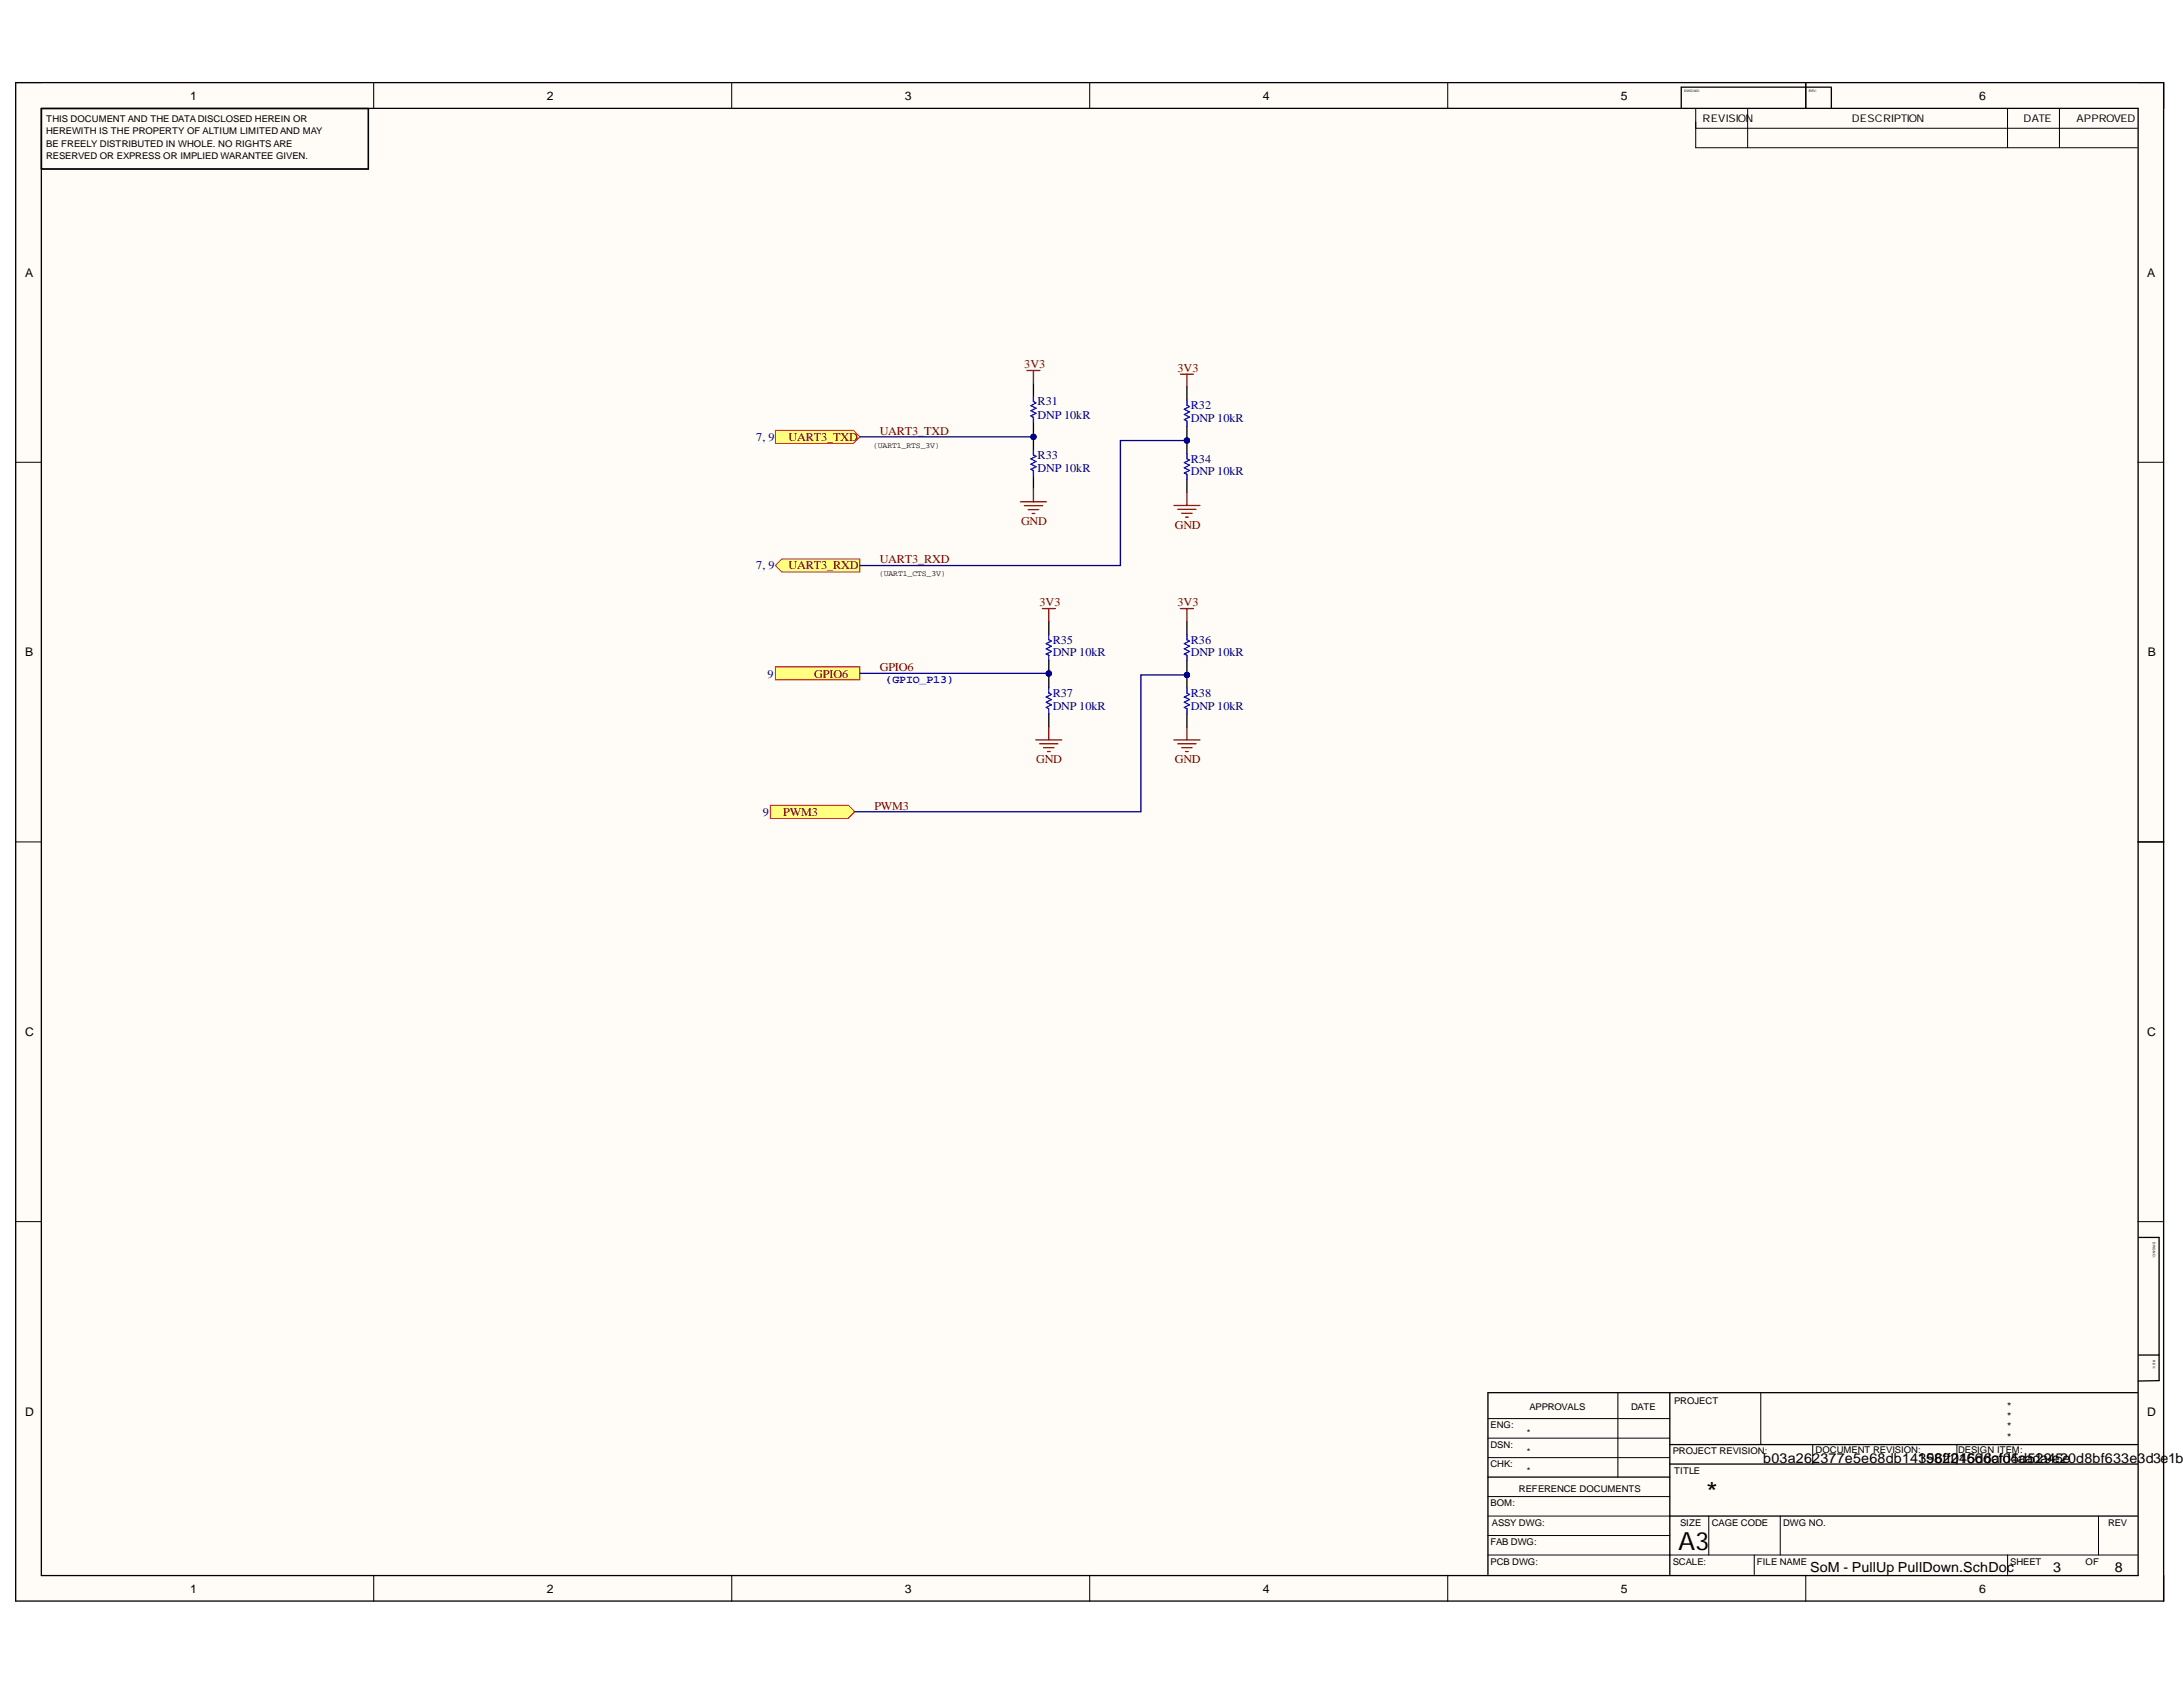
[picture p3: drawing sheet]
<svg xmlns="http://www.w3.org/2000/svg" width="279mm" height="216mm" viewBox="0 0 279 216" stroke-linecap="round" stroke-linejoin="round" font-family="sans-serif">
<defs><g id="words">
<text font-size="3.5" x="218.4" y="192.2">*</text>
<text font-size="3.2" x="214.8" y="198.3">A3</text>
<g font-size="1.8">
<text x="225.7" y="187.2">b03a262377e5e68db1415822</text>
<text x="245.5" y="187.2">396ff0</text>
<text x="250.7" y="187.2">166dcfd5d529e20d8bf633e3d3e1b5a</text>
<text x="250.8" y="187.2">45d6a 04aada45e</text>
<text x="231.7" y="201.1">SoM - PullUp PullDown.SchDoc</text>
<text x="262.8" y="201.1">3</text>
<text x="270.7" y="201.1">8</text>
</g>
<g font-size="1.5">
<text x="24.3" y="12.8">1</text>
<text x="70" y="12.8">2</text>
<text x="115.8" y="12.8">3</text>
<text x="161.6" y="12.8">4</text>
<text x="207.4" y="12.8">5</text>
<text x="253.3" y="12.8">6</text>
<text x="3.2" y="35.4">A</text>
<text x="274.8" y="35.4">A</text>
<text x="3.2" y="84">B</text>
<text x="274.9" y="84">B</text>
<text x="3.2" y="132.6">C</text>
<text x="274.8" y="132.6">C</text>
<text x="3.2" y="181.2">D</text>
<text x="274.8" y="181.2">D</text>
<text x="24.3" y="203.8">1</text>
<text x="70" y="203.8">2</text>
<text x="115.8" y="203.8">3</text>
<text x="161.6" y="203.8">4</text>
<text x="207.4" y="203.8">5</text>
<text x="253.3" y="203.8">6</text>
</g>
<g font-size="1.5" fill="#800000">
<text x="131.1" y="47.1">3V3</text>
<text x="150.7" y="47.6">3V3</text>
<text x="100.9" y="56.5">UART3_TXD</text>
<text x="112.6" y="55.6">UART3_TXD</text>
<text x="130.7" y="67.2">GND</text>
<text x="150.4" y="67.7">GND</text>
<text x="100.9" y="72.9">UART3_RXD</text>
<text x="112.6" y="72.1">UART3_RXD</text>
<text x="133" y="77.6">3V3</text>
<text x="150.7" y="77.6">3V3</text>
<text x="104.2" y="86.7">GPIO6</text>
<text x="112.6" y="85.9">GPIO6</text>
<text x="132.6" y="97.7">GND</text>
<text x="150.4" y="97.7">GND</text>
<text x="100.2" y="104.4">PWM3</text>
<text x="111.9" y="103.6">PWM3</text>
</g>
<g font-size="1.5" fill="#000080">
<text x="132.8" y="51.9">R31</text>
<text x="132.8" y="53.6">DNP 10kR</text>
<text x="152.4" y="52.4">R32</text>
<text x="96.8" y="56.5">7, 9</text>
<text x="132.8" y="58.7">R33</text>
<text x="152.4" y="54">DNP 10kR</text>
<text x="152.4" y="59.2">R34</text>
<text x="132.8" y="60.4">DNP 10kR</text>
<text x="152.4" y="60.9">DNP 10kR</text>
<text x="96.8" y="72.9">7, 9</text>
<text x="134.7" y="82.4">R35</text>
<text x="152.4" y="82.4">R36</text>
<text x="98.2" y="86.7">9</text>
<text x="134.7" y="84">DNP 10kR</text>
<text x="134.7" y="89.2">R37</text>
<text x="152.4" y="84">DNP 10kR</text>
<text x="152.4" y="89.2">R38</text>
<text x="134.7" y="90.8">DNP 10kR</text>
<text x="152.4" y="90.8">DNP 10kR</text>
<text x="97.6" y="104.4">9</text>
</g>
<g font-size="1.4">
<text x="217.9" y="15.6">REVISION</text>
<text x="237" y="15.6">DESCRIPTION</text>
<text x="259" y="15.6">DATE</text>
<text x="265.8" y="15.6">APPROVED</text>
<text x="256.9" y="183">*</text>
<text x="256.9" y="184.4">*</text>
<text x="256.9" y="180.4">*</text>
<text x="256.9" y="181.8">*</text>
</g>
<text font-size="1.4" fill="#00f" x="113.4" y="87.4">(GPIO_P13)</text>
<g font-size="1.2">
<text x="5.9" y="15.6">THIS DOCUMENT AND THE DATA DISCLOSED HEREIN OR</text>
<text x="5.9" y="17.2">HEREWITH IS THE PROPERTY OF ALTIUM LIMITED AND MAY</text>
<text x="5.9" y="18.8">BE FREELY DISTRIBUTED IN WHOLE. NO RIGHTS ARE</text>
<text x="5.9" y="20.4">RESERVED OR EXPRESS OR IMPLIED WARANTEE GIVEN.</text>
<text x="214.3" y="179.7">PROJECT</text>
<text x="190.8" y="182.8">ENG:</text>
<text x="190.8" y="185.3">DSN:</text>
<text x="195.4" y="183.8">*</text>
<text x="195.8" y="180.5">APPROVALS</text>
<text x="208.8" y="180.5">DATE</text>
<text x="232.4" y="186">DOCUMENT REVISION:</text>
<text x="250.6" y="186">DESIGN ITEM:</text>
<text x="190.8" y="187.8">CHK:</text>
<text x="194.4" y="191">REFERENCE DOCUMENTS</text>
<text x="195.4" y="186.2">*</text>
<text x="195.4" y="188.6">*</text>
<text x="214.1" y="186.1">PROJECT REVISION:</text>
<text x="214.3" y="188.6">TITLE</text>
<text x="190.8" y="192.8">BOM:</text>
<text x="190.8" y="197.7">FAB DWG:</text>
<text x="190.9" y="195.3">ASSY DWG:</text>
<text x="215" y="195.3">SIZE</text>
<text x="219.1" y="195.3">CAGE CODE</text>
<text x="228.2" y="195.3">DWG NO.</text>
<text x="269.8" y="195.3">REV</text>
<text x="190.8" y="200.3">PCB DWG:</text>
<text x="214.1" y="200.3">SCALE:</text>
<text x="224.8" y="200.3">FILE NAME</text>
<text x="257.3" y="200.3">SHEET</text>
<text x="266.9" y="200.3">OF</text>
</g>
<g font-size="1">
<text x="111.7" y="57.3">(UART1_RTS_3V)</text>
<text x="112.5" y="73.7">(UART1_CTS_3V)</text>
</g>
<g font-size=".4">
<text x="215.5" y="11.8">DWG NO:</text>
<text x="231.5" y="11.8">REV:</text>
<text x="275.6" y="159" transform="rotate(90 275.6 159)">DWG NO:</text>
<text x="275.6" y="174.1" transform="rotate(90 275.6 174.1)">REV:</text>
</g>
</g></defs>
<g fill="#fffcf8">
<path d="M2 10.6h274.9v194.3h-274.9z" fill-rule="evenodd"/>
<path d="M5.3 13.9h268.3v187.7h-268.3z" fill-rule="evenodd"/>
</g>
<g fill="none" stroke="#000" stroke-width=".13">
<path d="M2 10.6h3.3M47.8 10.6v3.3M93.7 10.6v3.3M139.5 10.6v3.3M185.3 10.6v3.3M217 13.9v5h56.6M217 16.4h56.6M223.7 13.9v5M231.1 10.6v3.3M256.9 13.9v5M263.6 13.9v5M273.6 10.6h3.3v3.3"/>
<path d="M2 59.2h3.3M273.6 59.2h3.3M2 107.7h3.3M273.6 107.7h3.3M2 156.3h3.3M273.6 156.3h3.3M207.1 178.2v10.8M225.4 178.2v6.7M190.4 199h83.2M190.4 184.1h23.3M190.4 181.5h23.3M190.4 186.5h23.3"/>
<path d="M190.4 194h23.3M190.4 191.5h23.3M190.4 196.5h23.3M218.7 194v5M224.5 199v2.5M227.9 194v5M232 184.9v2.5M250.5 184.9v2.5M257 199v2.5M268.6 194v5M47.8 201.6v3.3M93.7 201.6v3.3"/>
<path d="M139.5 201.6v3.3M185.3 201.6v3.3M231.1 201.6v3.3M276.9 201.6v3.3"/>
</g>
<g fill="none" stroke="#000" stroke-width=".17">
<path d="M2 10.6h274.9v194.3h-274.9zM5.3 13.9h268.4v187.7h-268.4zM5.3 13.9h41.9v7.7h-41.9zM231.1 10.6v3.3M234.4 11.2h-19.2v2.6M234.4 11.2v2.6M273.7 107.7h3.2M273.7 158.4h2.6v18.3h-2.6M213.7 178.2v23.3M273.6 178.2h-83.2v23.3M273.7 173.4h2.6M190.4 189h23.3"/>
<path d="M213.7 184.9h59.9M213.7 187.4h59.9M213.7 194h59.9"/>
</g>
<path d="M99.2 55.1h10l.9 .8-.9 .8h-10z" fill-rule="evenodd" fill="#ffff80"/>
<path d="M99.2 55.1h10l.9 .8-.9 .8h-10z" fill="none" stroke="#f00" stroke-width=".13"/>
<path d="M100.1 71.5h10v1.7h-10l-.9-.8z" fill-rule="evenodd" fill="#ffff80"/>
<path d="M100.1 71.5h10v1.7h-10l-.9-.8z" fill="none" stroke="#f00" stroke-width=".13"/>
<path d="M99.2 85.3h10.9v1.7h-10.9z" fill-rule="evenodd" fill="#ffff80"/>
<path d="M99.2 85.3h10.9v1.7h-10.9z" fill="none" stroke="#f00" stroke-width=".13"/>
<path d="M98.6 103.1h10l.8 .8-.8 .8h-10z" fill-rule="evenodd" fill="#ffff80"/>
<path d="M98.6 103.1h10l.8 .8-.8 .8h-10z" fill="none" stroke="#f00" stroke-width=".13"/>
<path d="M132.3 49.1v1.6M132.3 54.1v1.6" fill="none" stroke="#000" stroke-width=".17"/>
<path d="M132.3 50.7v.7l.3 .2-.7 .3 .7 .3-.7 .4 .7 .3-.7 .3 .4 .2v.7" fill="none" stroke="#00f" stroke-width=".17"/>
<path d="M131.4 47.4h1.7M132.3 47.4v1.7" fill="none" stroke="#800000" stroke-width=".17"/>
<circle cx="132.3" cy="55.9" r=".33" fill="#000080"/>
<circle cx="132.3" cy="55.9" r=".33" fill="none" stroke="#000080" stroke-width=".13"/>
<path d="M132.3 55.9v1.7M132.3 60.9v1.7" fill="none" stroke="#000" stroke-width=".17"/>
<circle cx="132.3" cy="55.9" r=".33" fill="#000080"/>
<circle cx="132.3" cy="55.9" r=".33" fill="none" stroke="#000080" stroke-width=".13"/>
<path d="M132.3 57.6v.6l.3 .2-.7 .3 .7 .4-.7 .3 .7 .3-.7 .4 .4 .1v.7M151.9 51.2v.7l.3 .1-.6 .4 .6 .3-.6 .3 .6 .4-.6 .3 .3 .2v.6" fill="none" stroke="#00f" stroke-width=".17"/>
<path d="M151.1 47.9h1.6M151.9 47.9v1.6M130.6 64.2h3.3M131.1 64.7h2.3M131.6 65.2h1.3M132.1 65.7h.3M132.3 62.6v1.6" fill="none" stroke="#800000" stroke-width=".17"/>
<path d="M151.9 49.5v1.7M151.9 54.5v1.7" fill="none" stroke="#000" stroke-width=".17"/>
<circle cx="151.9" cy="56.4" r=".33" fill="#000080"/>
<circle cx="151.9" cy="56.4" r=".33" fill="none" stroke="#000080" stroke-width=".13"/>
<path d="M151.9 56.4v1.6M151.9 61.4v1.6" fill="none" stroke="#000" stroke-width=".17"/>
<circle cx="151.9" cy="56.4" r=".33" fill="#000080"/>
<circle cx="151.9" cy="56.4" r=".33" fill="none" stroke="#000080" stroke-width=".13"/>
<path d="M151.9 58v.7l.3 .2-.6 .3 .6 .3-.6 .4 .6 .3-.6 .3 .3 .2v.7" fill="none" stroke="#00f" stroke-width=".17"/>
<path d="M150.2 64.7h3.4M150.7 65.2h2.4M151.2 65.7h1.4M151.7 66.2h.4M151.9 63v1.7" fill="none" stroke="#800000" stroke-width=".17"/>
<circle cx="134.2" cy="86.2" r=".33" fill="#000080"/>
<circle cx="134.2" cy="86.2" r=".33" fill="none" stroke="#000080" stroke-width=".13"/>
<path d="M134.2 84.5v1.7" fill="none" stroke="#000" stroke-width=".17"/>
<circle cx="134.2" cy="86.2" r=".33" fill="#000080"/>
<circle cx="134.2" cy="86.2" r=".33" fill="none" stroke="#000080" stroke-width=".13"/>
<path d="M134.2 79.5v1.7M151.9 79.5v1.7M134.2 86.4v1.6M134.2 91.4v1.6M151.9 84.5v1.7" fill="none" stroke="#000" stroke-width=".17"/>
<path d="M134.2 81.2v.7l.4 .1-.7 .4 .7 .3-.7 .3 .7 .4-.7 .3 .3 .2v.6M134.2 88v.7l.4 .2-.7 .3 .7 .3-.7 .4 .7 .3-.7 .3 .3 .2v.7M151.9 81.2v.7l.3 .1-.6 .4 .6 .3-.6 .3 .6 .4-.6 .3 .3 .2v.6" fill="none" stroke="#00f" stroke-width=".17"/>
<path d="M133.4 77.9h1.7M134.2 77.9v1.6M151.1 77.9h1.6M151.9 77.9v1.6M132.6 94.7h3.3M133.1 95.2h2.3M133.6 95.7h1.3M134.1 96.2h.3M134.2 93v1.7" fill="none" stroke="#800000" stroke-width=".17"/>
<circle cx="151.9" cy="86.4" r=".33" fill="#000080"/>
<circle cx="151.9" cy="86.4" r=".33" fill="none" stroke="#000080" stroke-width=".13"/>
<path d="M151.9 86.4v1.6M151.9 91.4v1.6" fill="none" stroke="#000" stroke-width=".17"/>
<circle cx="151.9" cy="86.4" r=".33" fill="#000080"/>
<circle cx="151.9" cy="86.4" r=".33" fill="none" stroke="#000080" stroke-width=".13"/>
<path d="M151.9 88v.7l.3 .2-.6 .3 .6 .3-.6 .4 .6 .3-.6 .3 .3 .2v.7" fill="none" stroke="#00f" stroke-width=".17"/>
<path d="M150.2 94.7h3.4M150.7 95.2h2.4M151.2 95.7h1.4M151.7 96.2h.4M151.9 93v1.7" fill="none" stroke="#800000" stroke-width=".17"/>
<path d="M132.3 55.7v.2h-22.2" fill="none" stroke="#000080" stroke-width=".17"/>
<circle cx="132.3" cy="55.9" r=".33" fill="#000080"/>
<circle cx="132.3" cy="55.9" r=".33" fill="none" stroke="#000080" stroke-width=".13"/>
<path d="M151.9 56.2v.2h-8.5v16h-33.3" fill="none" stroke="#000080" stroke-width=".17"/>
<circle cx="151.9" cy="56.4" r=".33" fill="#000080"/>
<circle cx="151.9" cy="56.4" r=".33" fill="none" stroke="#000080" stroke-width=".13"/>
<path d="M110.1 86.2h24.1v.2" fill="none" stroke="#000080" stroke-width=".17"/>
<circle cx="134.2" cy="86.2" r=".33" fill="#000080"/>
<circle cx="134.2" cy="86.2" r=".33" fill="none" stroke="#000080" stroke-width=".13"/>
<path d="M151.9 86.2v.2h-5.9v17.5h-36.6" fill="none" stroke="#000080" stroke-width=".17"/>
<circle cx="151.9" cy="86.4" r=".33" fill="#000080"/>
<circle cx="151.9" cy="86.4" r=".33" fill="none" stroke="#000080" stroke-width=".13"/>
<use href="#words"/>
</svg>
